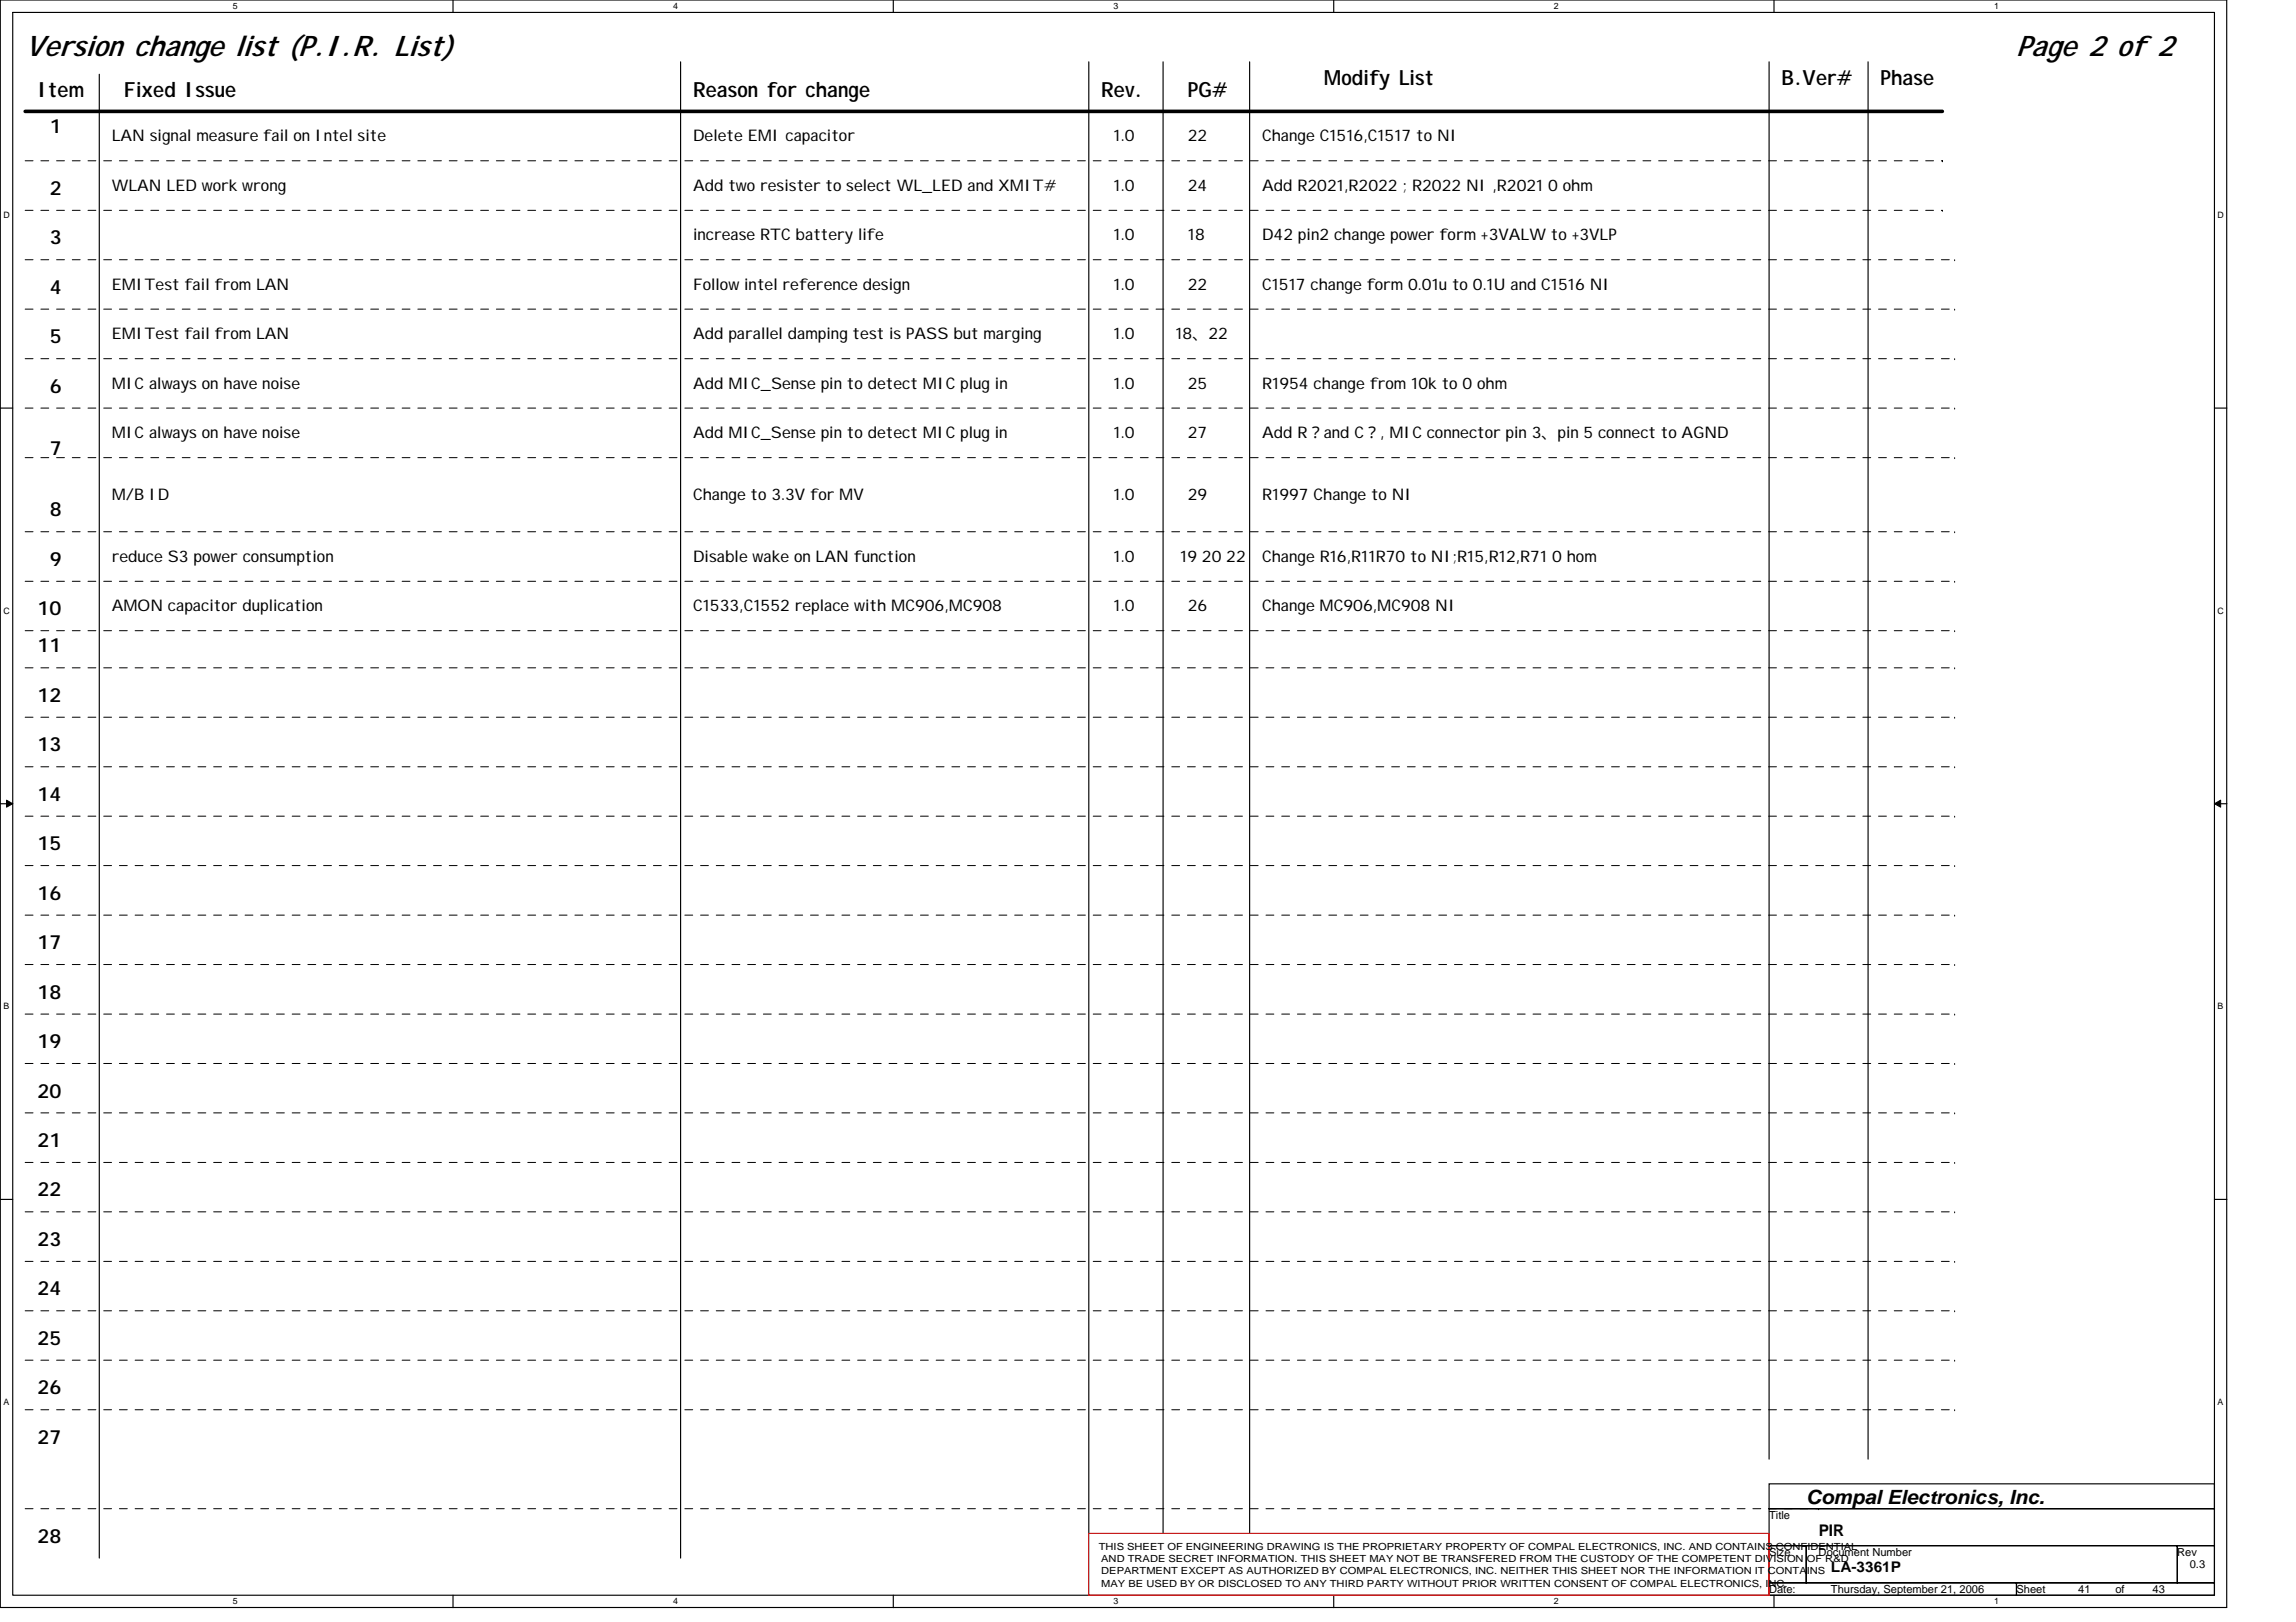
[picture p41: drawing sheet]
<svg xmlns="http://www.w3.org/2000/svg" width="297mm" height="210mm" viewBox="0 0 297 210" stroke-linecap="round" stroke-linejoin="round" font-family="sans-serif">
<defs><g id="words">
<g font-size="3.9">
<text x="3.3" y="7.3">Version change list (P.I.R. List)</text>
<text x="260.9" y="7.3">Page 2 of 2</text>
</g>
<g font-size="2.7">
<text x="171.3" y="11">Modify List</text>
<text x="230.5" y="11">B.Ver#</text>
<text x="243.3" y="11">Phase</text>
<text x="4.8" y="12.6">Item</text>
<text x="16" y="12.6">Fixed Issue</text>
<text x="89.7" y="12.6">Reason for change</text>
<text x="142.5" y="12.6">Rev.</text>
<text x="153.7" y="12.6">PG#</text>
</g>
<g font-size="2.5">
<text x="6.5" y="17.2">1</text>
<text x="6.5" y="25.2">2</text>
<text x="6.5" y="31.6">3</text>
<text x="6.5" y="38">4</text>
<text x="6.5" y="44.4">5</text>
<text x="6.5" y="50.8">6</text>
<text x="6.5" y="58.8">7</text>
<text x="6.5" y="66.8">8</text>
<text x="6.5" y="73.2">9</text>
<text x="4.8" y="79.6">10</text>
<text x="4.8" y="84.4">11</text>
<text x="4.8" y="90.8">12</text>
<text x="4.8" y="97.2">13</text>
<text x="4.8" y="103.6">14</text>
<text x="4.8" y="110">15</text>
<text x="4.8" y="116.4">16</text>
<text x="4.8" y="122.8">17</text>
<text x="4.8" y="129.2">18</text>
<text x="4.8" y="135.6">19</text>
<text x="4.8" y="142.1">20</text>
<text x="4.8" y="148.4">21</text>
<text x="4.8" y="154.8">22</text>
<text x="4.8" y="161.2">23</text>
<text x="4.8" y="167.6">24</text>
<text x="4.8" y="174.1">25</text>
<text x="4.8" y="180.4">26</text>
<text x="4.8" y="186.8">27</text>
<text x="233.7" y="194.7">Compal Electronics, Inc.</text>
<text x="4.8" y="199.6">28</text>
</g>
<g font-size="2.1">
<text x="14.5" y="18.3">LAN signal measure fail on Intel site</text>
<text x="89.7" y="18.3">Delete EMI capacitor</text>
<text x="144.1" y="18.3">1.0</text>
<text x="153.7" y="18.3">22</text>
<text x="163.3" y="18.3">Change C1516,C1517 to NI</text>
<text x="14.5" y="24.7">WLAN LED work wrong</text>
<text x="89.7" y="24.7">Add two resister to select WL_LED and XMIT#</text>
<text x="144.1" y="24.7">1.0</text>
<text x="153.7" y="24.7">24</text>
<text x="163.3" y="24.7">Add R2021,R2022 ; R2022 NI ,R2021 0 ohm</text>
<text x="89.7" y="31.1">increase RTC battery life</text>
<text x="144.1" y="31.1">1.0</text>
<text x="153.7" y="31.1">18</text>
<text x="163.3" y="31.1">D42 pin2 change power form +3VALW to +3VLP</text>
<text x="14.5" y="37.5">EMITest fail from LAN</text>
<text x="89.7" y="37.5">Follow intel reference design</text>
<text x="144.1" y="37.5">1.0</text>
<text x="153.7" y="37.5">22</text>
<text x="163.3" y="37.5">C1517 change form 0.01u to 0.1U and C1516 NI</text>
<text x="14.5" y="43.9">EMITest fail from LAN</text>
<text x="89.7" y="43.9">Add parallel damping test is PASS but marging</text>
<text x="144.1" y="43.9">1.0</text>
<text x="152.1" y="43.9">18、22</text>
<text x="14.5" y="50.3">MIC always on have noise</text>
<text x="89.7" y="50.3">Add MIC_Sense pin to detect MIC plug in</text>
<text x="144.1" y="50.3">1.0</text>
<text x="153.7" y="50.3">25</text>
<text x="163.3" y="50.3">R1954 change from 10k to 0 ohm</text>
<text x="14.5" y="56.7">MIC always on have noise</text>
<text x="89.7" y="56.7">Add MIC_Sense pin to detect MIC plug in</text>
<text x="144.1" y="56.7">1.0</text>
<text x="153.7" y="56.7">27</text>
<text x="163.3" y="56.7">Add R？and C？, MIC connector pin 3、pin 5 connect to AGND</text>
<text x="14.5" y="64.7">M/B ID</text>
<text x="89.7" y="64.7">Change to 3.3V for MV</text>
<text x="144.1" y="64.7">1.0</text>
<text x="153.7" y="64.7">29</text>
<text x="163.3" y="64.7">R1997 Change to NI</text>
<text x="14.5" y="72.7">reduce S3 power consumption</text>
<text x="89.7" y="72.7">Disable wake on LAN function</text>
<text x="144.1" y="72.7">1.0</text>
<text x="152.7" y="72.7">19 20 22</text>
<text x="163.3" y="72.7">Change R16,R11R70 to NI;R15,R12,R71 0 hom</text>
<text x="14.5" y="79.1">AMON capacitor duplication</text>
<text x="89.7" y="79.1">C1533,C1552 replace with MC906,MC908</text>
<text x="144.1" y="79.1">1.0</text>
<text x="153.7" y="79.1">26</text>
<text x="163.3" y="79.1">Change MC906,MC908 NI</text>
<text x="235.3" y="198.8">PIR</text>
</g>
<text font-size="1.9" x="236.9" y="203.4">LA-3361P</text>
<g font-size="1.4">
<text x="228.9" y="196.5">Title</text>
<text x="228.9" y="201.3">Size</text>
<text x="235.3" y="201.3">Document Number</text>
<text x="281.7" y="201.3">Rev</text>
<text x="283.3" y="202.9">0.3</text>
<text x="228.9" y="206.1">Date:</text>
<text x="236.9" y="206.1">Thursday, September 21, 2006</text>
<text x="260.9" y="206.1">Sheet</text>
<text x="268.9" y="206.1">41</text>
<text x="273.7" y="206.1">of</text>
<text x="278.5" y="206.1">43</text>
</g>
<g font-size="1.3">
<text x="142.2" y="200.5">THIS SHEET OF ENGINEERING DRAWING IS THE PROPRIETARY PROPERTY OF COMPAL ELECTRONICS, INC. AND CONTAINS CONFIDENTIAL</text>
<text x="142.5" y="202.1">AND TRADE SECRET INFORMATION. THIS SHEET MAY NOT BE TRANSFERED FROM THE CUSTODY OF THE COMPETENT DIVISION OF R&amp;D</text>
<text x="142.5" y="203.7">DEPARTMENT EXCEPT AS AUTHORIZED BY COMPAL ELECTRONICS, INC. NEITHER THIS SHEET NOR THE INFORMATION IT CONTAINS</text>
<text x="142.5" y="205.3">MAY BE USED BY OR DISCLOSED TO ANY THIRD PARTY WITHOUT PRIOR WRITTEN CONSENT OF COMPAL ELECTRONICS, INC.</text>
</g>
<g font-size="1.1">
<text x="30.1" y="1.2">5</text>
<text x="87.1" y="1.2">4</text>
<text x="144" y="1.2">3</text>
<text x="201" y="1.2">2</text>
<text x="258" y="1.2">1</text>
<text x=".4" y="28.2">D</text>
<text x="286.9" y="28.2">D</text>
<text x=".4" y="79.4">C</text>
<text x="286.9" y="79.4">C</text>
<text x=".4" y="130.6">B</text>
<text x="286.9" y="130.6">B</text>
<text x=".4" y="181.8">A</text>
<text x="286.9" y="181.8">A</text>
<text x="30.1" y="207.6">5</text>
<text x="87.1" y="207.6">4</text>
<text x="144" y="207.6">3</text>
<text x="201" y="207.6">2</text>
<text x="258" y="207.6">1</text>
</g>
</g></defs>
<path d="M0 0h288.1v208h-288.1zM1.6 1.6h284.9v204.8h-284.9z" fill="none" stroke="#000" stroke-width=".15"/>
<g fill="#fff">
<path d="M30.1 .2h.6v1.2h-.6z"/>
<path d="M30.1 206.6h.6v1.3h-.6z"/>
</g>
<path d="M58.6 0v1.6M58.6 206.4v1.6" fill="none" stroke="#000" stroke-width=".15"/>
<g fill="#fff">
<path d="M87.1 .2h.6v1.2h-.6z"/>
<path d="M87.1 206.6h.6v1.3h-.6z"/>
</g>
<path d="M115.6 0v1.6M115.6 206.4v1.6" fill="none" stroke="#000" stroke-width=".15"/>
<g fill="#fff">
<path d="M144 .2h.6v1.2h-.6z"/>
<path d="M144 206.6h.6v1.3h-.6z"/>
</g>
<path d="M172.5 0v1.6M172.5 206.4v1.6" fill="none" stroke="#000" stroke-width=".15"/>
<g fill="#fff">
<path d="M201 .2h.6v1.2h-.6z"/>
<path d="M201 206.6h.6v1.3h-.6z"/>
</g>
<path d="M229.5 0v1.6M229.5 206.4v1.6" fill="none" stroke="#000" stroke-width=".15"/>
<g fill="#fff">
<path d="M258 .2h.6v1.2h-.6z"/>
<path d="M258 206.6h.6v1.3h-.6z"/>
<path d="M.4 27.2h.8v1.3h-.8z"/>
<path d="M286.9 27.2h.8v1.3h-.8z"/>
<path d="M.4 78.4h.8v1.3h-.8z"/>
<path d="M286.9 78.4h.8v1.3h-.8z"/>
</g>
<path d="M0 52.8h1.6M286.5 52.8h1.6" fill="none" stroke="#000" stroke-width=".15"/>
<g fill="#fff">
<path d="M.4 129.6h.8v1.3h-.8z"/>
<path d="M286.9 129.6h.7v1.3h-.7z"/>
</g>
<path d="M0 104h1.6M286.5 104h1.6" fill="none" stroke="#000" stroke-width=".15"/>
<path d="M.8 103.5l.8 .5-.8 .5zM286.5 104l.8-.5v1z" fill="#000" stroke="#000" stroke-width=".13"/>
<g fill="#fff">
<path d="M.4 180.8h.8v1.3h-.8z"/>
<path d="M286.9 180.8h.7v1.3h-.7z"/>
</g>
<g fill="none" stroke="#000" stroke-width=".15">
<path d="M12.8 9.6v192M88.1 8v193.6M140.9 8v190.4M150.5 8v190.4M161.7 8v190.4M228.9 8v180.8M241.7 8v180.8M0 155.2h1.6M286.5 155.2h1.6M228.9 192h57.6v3.2h-57.6zM228.9 195.2h57.6v4.8h-57.6zM228.9 204.8h32v1.6h-32z"/>
<path d="M228.9 200h4.8v4.8h-4.8zM233.7 200h48v4.8h-48zM260.9 204.8h25.6v1.6h-25.6zM281.7 200h4.8v4.8h-4.8z"/>
</g>
<path d="M3.3 14.4h248" fill="none" stroke="#000" stroke-width=".47"/>
<path d="M140.9 198.4h88v8h-88z" fill="none" stroke="#f00" stroke-width=".15"/>
<g fill="none" stroke="#000" stroke-width=".13" stroke-dasharray="1 1 1 1 1 1 1 1">
<path d="M3.3 33.6h249.6M3.3 20.8h248M3.3 27.2h248M251.3 20.8h.1M251.3 27.2h.1M252.9 33.6h.1M3.3 46.4h249.6M3.3 52.8h249.6M3.3 59.2h249.6M3.3 40h249.6M252.9 46.4h.1M252.9 52.8h.1"/>
<path d="M252.9 59.2h.1M252.9 40h.1M3.3 68.8h249.6M3.3 75.2h249.6M252.9 68.8h.1M252.9 75.2h.1M3.3 81.6h249.6M3.3 86.4h249.6M3.3 92.8h249.6M3.3 99.2h249.6M252.9 81.6h.1M252.9 86.4h.1"/>
<path d="M252.9 92.8h.1M252.9 99.2h.1M3.3 105.6h249.6M3.3 112h249.6M3.3 118.4h249.6M252.9 105.6h.1M252.9 112h.1M252.9 118.4h.1M3.3 124.8h249.6M3.3 131.2h249.6M3.3 137.6h249.6M252.9 124.8h.1"/>
<path d="M252.9 131.2h.1M252.9 137.6h.1M3.3 144h249.6M3.3 150.4h249.6M3.3 156.8h249.6M252.9 144h.1M252.9 150.4h.1M252.9 156.8h.1M3.3 169.6h249.6M3.3 176h249.6M3.3 163.2h249.6M252.9 169.6h.1"/>
<path d="M252.9 176h.1M252.9 163.2h.1M3.3 195.2h232M3.3 182.4h249.6M235.3 195.2h.1M252.9 182.4h.1"/>
</g>
<use href="#words"/>
</svg>
